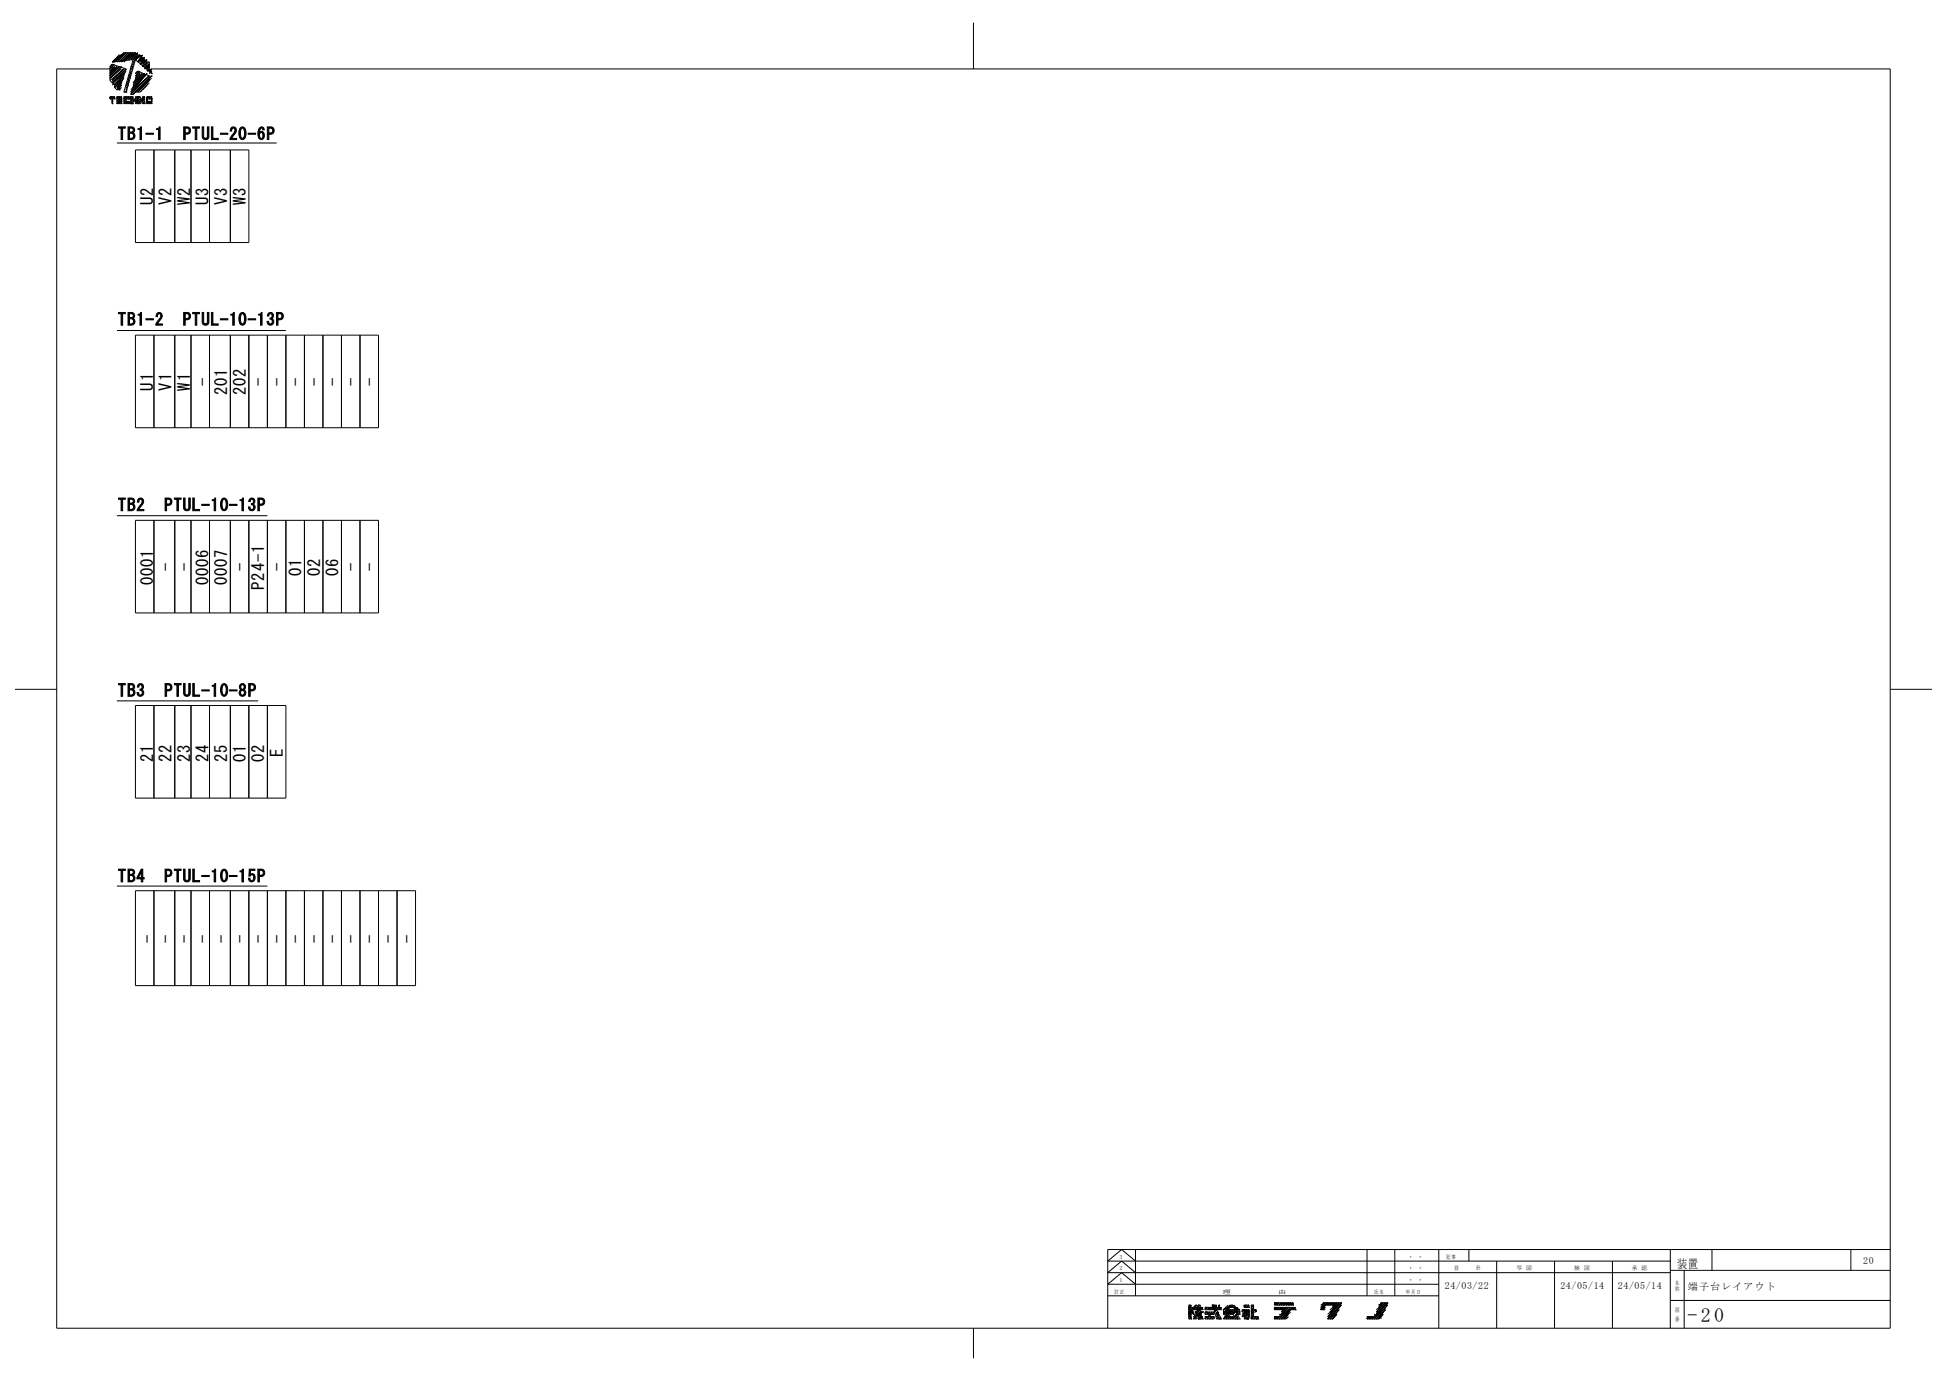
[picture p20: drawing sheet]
<svg xmlns="http://www.w3.org/2000/svg" width="297mm" height="210mm" viewBox="0 0 297 210" stroke-linecap="round" stroke-linejoin="round" font-family="sans-serif">
<defs><g id="words">
<text font-size="3" x="257.2" y="201.5">-20</text>
<g font-size="2.5">
<text x="18" y="21.3">TB1-1</text>
<text x="27.9" y="21.3">PTUL-20-6P</text>
<text x="23.3" y="31.2" transform="rotate(-90 23.3 31.2)">U2</text>
<text x="26.1" y="31.2" transform="rotate(-90 26.1 31.2)">V2</text>
<text x="29" y="31.2" transform="rotate(-90 29 31.2)">W2</text>
<text x="31.8" y="31.2" transform="rotate(-90 31.8 31.2)">U3</text>
<text x="34.6" y="31.2" transform="rotate(-90 34.6 31.2)">V3</text>
<text x="37.5" y="31.2" transform="rotate(-90 37.5 31.2)">W3</text>
<text x="18" y="49.6">TB1-2</text>
<text x="27.9" y="49.6">PTUL-10-13P</text>
<text x="23.3" y="59.5" transform="rotate(-90 23.3 59.5)">U1</text>
<text x="26.1" y="59.5" transform="rotate(-90 26.1 59.5)">V1</text>
<text x="29" y="59.5" transform="rotate(-90 29 59.5)">W1</text>
<text x="31.8" y="58.8" transform="rotate(-90 31.8 58.8)">-</text>
<text x="40.3" y="58.8" transform="rotate(-90 40.3 58.8)">-</text>
<text x="43.1" y="58.8" transform="rotate(-90 43.1 58.8)">-</text>
<text x="45.9" y="58.8" transform="rotate(-90 45.9 58.8)">-</text>
<text x="48.8" y="58.8" transform="rotate(-90 48.8 58.8)">-</text>
<text x="51.6" y="58.8" transform="rotate(-90 51.6 58.8)">-</text>
<text x="54.4" y="58.8" transform="rotate(-90 54.4 58.8)">-</text>
<text x="57.2" y="58.8" transform="rotate(-90 57.2 58.8)">-</text>
<text x="34.6" y="60.2" transform="rotate(-90 34.6 60.2)">201</text>
<text x="37.5" y="60.2" transform="rotate(-90 37.5 60.2)">202</text>
<text x="18" y="77.9">TB2</text>
<text x="25" y="77.9">PTUL-10-13P</text>
<text x="23.3" y="89.2" transform="rotate(-90 23.3 89.2)">0001</text>
<text x="26.1" y="87.1" transform="rotate(-90 26.1 87.1)">-</text>
<text x="29" y="87.1" transform="rotate(-90 29 87.1)">-</text>
<text x="31.8" y="89.2" transform="rotate(-90 31.8 89.2)">0006</text>
<text x="34.6" y="89.2" transform="rotate(-90 34.6 89.2)">0007</text>
<text x="37.5" y="87.1" transform="rotate(-90 37.5 87.1)">-</text>
<text x="40.3" y="89.9" transform="rotate(-90 40.3 89.9)">P24-1</text>
<text x="43.1" y="87.1" transform="rotate(-90 43.1 87.1)">-</text>
<text x="45.9" y="87.8" transform="rotate(-90 45.9 87.8)">01</text>
<text x="48.8" y="87.8" transform="rotate(-90 48.8 87.8)">02</text>
<text x="51.6" y="87.8" transform="rotate(-90 51.6 87.8)">06</text>
<text x="54.4" y="87.1" transform="rotate(-90 54.4 87.1)">-</text>
<text x="57.2" y="87.1" transform="rotate(-90 57.2 87.1)">-</text>
<text x="18" y="106.1">TB3</text>
<text x="25" y="106.1">PTUL-10-8P</text>
<text x="23.3" y="116.1" transform="rotate(-90 23.3 116.1)">21</text>
<text x="26.1" y="116.1" transform="rotate(-90 26.1 116.1)">22</text>
<text x="29" y="116.1" transform="rotate(-90 29 116.1)">23</text>
<text x="31.8" y="116.1" transform="rotate(-90 31.8 116.1)">24</text>
<text x="34.6" y="116.1" transform="rotate(-90 34.6 116.1)">25</text>
<text x="37.5" y="116.1" transform="rotate(-90 37.5 116.1)">01</text>
<text x="40.3" y="116.1" transform="rotate(-90 40.3 116.1)">02</text>
<text x="43.1" y="115.4" transform="rotate(-90 43.1 115.4)">E</text>
<text x="18" y="134.4">TB4</text>
<text x="25" y="134.4">PTUL-10-15P</text>
<text x="23.3" y="143.6" transform="rotate(-90 23.3 143.6)">-</text>
<text x="26.1" y="143.6" transform="rotate(-90 26.1 143.6)">-</text>
<text x="29" y="143.6" transform="rotate(-90 29 143.6)">-</text>
<text x="31.8" y="143.6" transform="rotate(-90 31.8 143.6)">-</text>
<text x="34.6" y="143.6" transform="rotate(-90 34.6 143.6)">-</text>
<text x="37.5" y="143.6" transform="rotate(-90 37.5 143.6)">-</text>
<text x="40.3" y="143.6" transform="rotate(-90 40.3 143.6)">-</text>
<text x="43.1" y="143.6" transform="rotate(-90 43.1 143.6)">-</text>
<text x="45.9" y="143.6" transform="rotate(-90 45.9 143.6)">-</text>
<text x="48.8" y="143.6" transform="rotate(-90 48.8 143.6)">-</text>
<text x="51.6" y="143.6" transform="rotate(-90 51.6 143.6)">-</text>
<text x="54.4" y="143.6" transform="rotate(-90 54.4 143.6)">-</text>
<text x="57.2" y="143.6" transform="rotate(-90 57.2 143.6)">-</text>
<text x="60.1" y="143.6" transform="rotate(-90 60.1 143.6)">-</text>
<text x="62.9" y="143.6" transform="rotate(-90 62.9 143.6)">-</text>
</g>
<text font-size="1.9" x="255.6" y="193.2">装置</text>
<g font-size="1.5">
<text x="220.2" y="196.4">24/03/22</text>
<text x="237.8" y="196.4">24/05/14</text>
<text x="246.5" y="196.4">24/05/14</text>
<text x="257.2" y="196.6">端子台レイアウト</text>
<text x="283.9" y="192.7">20</text>
</g>
<g font-size=".9">
<text x="170.5" y="191.9">３</text>
<text x="214.5" y="191.9">・ ・</text>
<text x="220.4" y="191.9">記事</text>
<text x="169.8" y="197.1">訂正</text>
<text x="170.5" y="195.4">１</text>
<text x="170.5" y="193.6">２</text>
<text x="186.3" y="197.1">理</text>
<text x="194.8" y="197.1">由</text>
<text x="209.4" y="197.1">氏 名</text>
<text x="214.2" y="197.1">年 月日</text>
<text x="214.5" y="195.4">・ ・</text>
<text x="214.5" y="193.6">・ ・</text>
<text x="221.7" y="193.6">設</text>
<text x="225" y="193.6">計</text>
<text x="231.1" y="193.6">写 図</text>
<text x="239.9" y="193.6">検</text>
<text x="241.4" y="193.6">図</text>
<text x="248.7" y="193.6">承 認</text>
<text x="255.3" y="195.8">名</text>
<text x="255.3" y="196.7">称</text>
<text x="255.3" y="200">図</text>
<text x="255.3" y="201.3">番</text>
</g>
</g></defs>
<g fill="none" stroke="#000" stroke-width=".15">
<path d="M16.8 14.7h.1M16.8 12.3l.7 .7M16.8 14.7v.4M16.8 15.1l.3-.4v1.1M16.8 14.7h.7M16.8 15.1h.7M16.8 10.5h-8.2v191.9h279.4v-191.9h-264.9M16.8 12.3l2.1-1.8-1.8 1.8M16.8 10.5l.7-.3-.7 .7 1-.7-1 1M17.1 9.8h.1M17.1 15.8h.1M17.1 15.1h.1"/>
<path d="M17.1 15.4h.1M17.1 9.8l2.1 .7M17.1 9.4h.4M17.1 9.8l-.3 .4v2.1M17.1 9.8v.4M17.1 9.8l-.3 .7M17.5 15.1h.1M17.5 9.1v.3M17.5 13v.3M17.5 14.7v.4M17.5 13.3l.3 .4M17.5 9.4l1.7-1.4-1.4 1.4"/>
<path d="M17.5 9.8l-.7 .7M17.5 14.7l-.4 .4M17.5 13l1.4-1.1-1.4 1.4M17.8 14.7h.1M17.8 13.7h.4M17.8 14.7h.7M17.8 15.8h.7M17.8 14.7v1.1M18.2 15.1h.1M18.2 15.4h.1M18.2 13.7h.1M18.2 8.4l-1.1 1"/>
<path d="M18.2 8.4h.3l-1.4 1M18.2 15.4h.3M18.2 10.2l-1.4 1.4M18.2 8.4l-.7 1M18.2 13.3v.4M18.5 15.1h.1M18.5 15.4h.1M18.5 15.8h.1M18.5 15.1h-.7l.4-.4v1.1l.3-.4M18.5 14.7v1.1M18.5 12.3l-.7 1 .7-.7M18.5 10.2l-1.7 1.7 1.7-1.4"/>
<path d="M18.5 13l-.7 .7M18.5 13.3l-.3 .4M18.5 14.7l-.7 .7M18.5 15.1l-.7 .7M18.9 14.7h.1M18.9 14.7h1.4M18.9 15.8h1.4M18.9 14.7v1.1M18.9 11.6l-1.4 1.4M18.9 11.2l-1.8 1.8M18.9 11.2l-1.8 1.4M18.9 11.2l-1.4 1.8"/>
<path d="M19.2 13.3h.1M19.2 13.7h.1M19.2 14h.1M19.2 10.5l-1 3.2M19.2 15.4l-.3 .4M19.2 13.3v.7M19.2 10.5l-2.1 2.1M19.2 10.9l-2.1 1.7M19.6 12.3h.1M19.6 8l-1.4 1.4M19.6 11.9h.3M19.6 12.3l-.4 .3h.4"/>
<path d="M19.6 11.9v.7M19.6 12.6l-.4 .4h.4l-.4 .3M19.9 11.2h.1M19.9 10.9h.1M19.9 15.8h.1M19.9 14.7h.1M19.9 14.7l-.3 .4v-.4l-.7 .7h1M19.9 10.5v.7M19.9 14.7v1.1M19.9 11.2l-.3 .4h.3l-.3 .3M19.9 10.5h.4M19.9 13.7l2.5-2.5-2.1 2.5"/>
<path d="M20.3 9.8h.1M20.3 9.4h.1M20.3 15.8h.1M20.3 9.1l-1.4 4.9h.3M20.3 9.1l-3.2 .3M20.3 14.7l-.4 .4M20.3 14.7v.4l-.7 .7v-.4l-.4 .4v-1.1l-.3 .4h1.7v-.4M20.3 9.4v.4M20.3 9.8l-.4 .4h.4l-.4 .3M20.3 9.1h.3M20.3 8l-1.4 1.4 1-1.4-1.4 1.4M20.6 14.7h.1"/>
<path d="M20.6 9.1l-1.4 4.9M20.6 9.1l2.5 2.1M20.6 8h-1.7l-1.4 1.4M20.6 8l.4 .4M20.6 14.7h.7M20.6 15.8h.7M20.6 9.1l1.1-.7-.7 1M20.6 8l-.7 1.1 1.1-1.1-.7 1.1M20.6 8l-1 1.1M20.6 8l-1.4 1.1M21 10.9h.1M21 15.8h.1"/>
<path d="M21 14.7h.1M21 10.9l-1.1 3.5M21 10.9l1.8 .7M21 8.4h.3M21 14.7v1.1M21 8.4l-.7 .7M21 10.9l-.4 .3M21 14.7l-1.1 1.1M21.3 15.1h.1M21.3 15.8h.1M21.3 8.4l1.1 1M21.3 15.1h.7l-.3 .3"/>
<path d="M21.3 15.4h-1v.4M21.3 14.7l.4 .7M21.3 15.1l.4 .7M21.3 15.1v.7M21.3 14.7l-.7 .7v.4M21.3 8.4l-1 1M21.3 8.4l-1 .7M21.3 9.8l1.1-.7-.7 .7M21.3 10.9l-.7 .7 .7-.4-.7 .7M21.3 15.1l-.7 .7M21.7 14.7h.1M21.7 15.4h.1"/>
<path d="M21.7 14.7h.3M21.7 15.8h.3M21.7 14.7v.7M21.7 8.7l-.7 .7M21.7 11.2l-1.4 1.4 1.7-1.4M22 15.8h.1M22 14.7v1.1M22 9.1l-.7 .7M22 8.7l-.7 1.1M22 8.7l-.7 .7M22 8.7l-1 .7M22 11.2l-1.7 1.8"/>
<path d="M22 11.2l-1.7 2.1M22 14.7l-1 1.1M22 15.4l-.3 .4M22.4 15.4h.1M22.4 15.1h.1M22.4 14.7h.1M22.4 9.4h.4M22.4 12.6v.4M22.4 14.7v1.1M22.4 14.7h.7M22.4 15.1h.7M22.4 15.4h.7"/>
<path d="M22.4 15.8h.7M22.4 9.4l-.7 .8M22.4 9.4l-.4 .8M22.8 9.4v1.1M22.8 11.9v.4l-1.8 1.7zM22.8 10.5l.3 .4M22.8 9.4l-.8 .8M22.8 9.8l-.8 .4M22.8 9.8l-.8 .7M22.8 9.8l-.4 .7 .4-.3-.4 .7M22.8 10.5l-.4 .4M22.8 11.6l-2.9 2.4"/>
<path d="M22.8 11.6l-2.9 2.8M23.1 11.6h.1M23.1 11.2h.1M23.1 15.1h.1M23.1 15.4h.1M23.1 15.8h.1M23.1 14.7l-.3 .4v-.4l-.4 .4M23.1 15.4l-.3 .4v-.4l-.4 .4M23.1 10.9v.3M23.1 14.7v1.1M23.1 11.9l-2.5 2.1h.7l1.5-1.4M23.1 11.6l-2.8 2.8h-.4"/>
<path d="M23.1 10.5l-.7 .4M23.1 10.5l-.3 .4h.3M23.1 10.9l-.3 .3M148.3 3.4v7.1M17.8 21.8h24.4M20.6 22.9h17.3v14.1h-17.3zM23.5 22.9v14.1M26.6 22.9v14.1M29.1 22.9v14.1M31.9 22.9v14.1M35.1 22.9v14.1M17.8 50.4h25.8"/>
<path d="M20.6 51.1h37.1v14.1h-37.1zM23.5 51.1v14.1M26.6 51.1v14.1M29.1 51.1v14.1M31.9 51.1v14.1M35.1 51.1v14.1M37.9 51.1v14.1M40.7 51.1v14.1M43.6 51.1v14.1M46.4 51.1v14.1M49.2 51.1v14.1M52 51.1v14.1"/>
<path d="M54.9 51.1v14.1M17.8 78.6h22.9M20.6 79.3h37.1v14.1h-37.1zM23.5 79.3v14.1M26.6 79.3v14.1M29.1 79.3v14.1M31.9 79.3v14.1M35.1 79.3v14.1M37.9 79.3v14.1M40.7 79.3v14.1M43.6 79.3v14.1M46.4 79.3v14.1"/>
<path d="M49.2 79.3v14.1M52 79.3v14.1M54.9 79.3v14.1M2.3 105h6.3M17.8 106.8h21.5M20.6 107.5h23v14.1h-23zM23.5 107.5v14.1M26.6 107.5v14.1M29.1 107.5v14.1M31.9 107.5v14.1M35.1 107.5v14.1M37.9 107.5v14.1"/>
<path d="M40.7 107.5v14.1M288 105h6.4M17.8 135h22.9M20.6 135.7h42.7v14.5h-42.7zM23.5 135.7v14.5M26.6 135.7v14.5M29.1 135.7v14.5M31.9 135.7v14.5M35.1 135.7v14.5M37.9 135.7v14.5M40.7 135.7v14.5M43.6 135.7v14.5"/>
<path d="M46.4 135.7v14.5M49.2 135.7v14.5M52 135.7v14.5M54.9 135.7v14.5M57.7 135.7v14.5M60.5 135.7v14.5M168.8 197.5h50.5M173 195.7l-2.1-1.8-2.1 1.8h50.5M173 193.9l-2.1-1.7-2.1 1.7h85.7M173 190.4v7.1M173 192.2l-2.1-1.8-2.1 1.8h85.7M181.2 199.2h.1"/>
<path d="M181.2 199.6h.1M181.2 198.9h.1M181.2 198.9v2.1M181.2 198.9h.3M181.5 198.9v.3M181.5 199.9v1.1M181.5 199.9l.4 .4M181.5 199.2h.4v.4M181.5 199.6h1.1v.3h-.4M181.5 199.6l.4 .3M181.5 199.9h.4M181.5 199.6l-.3 .7"/>
<path d="M181.5 199.2l-.3 .4M181.5 198.9l-.3 .7M181.5 198.9l-.3 .3M181.9 199.6h.1M181.9 199.9h.1M181.9 199.9v.4M181.9 199.9l-.7 .4M182.2 198.9h.1M182.2 199.9h.1M182.2 198.9v.7M182.2 198.9l-.3 .7M182.2 199.9l-.3 1.1"/>
<path d="M182.2 198.9l-1 1M182.6 198.9h.1M182.6 198.9h.3M182.6 198.9v.3h-.4l-1 1.1M182.9 199.2h.4M182.9 198.9v.3M182.9 199.9h.4M182.9 199.9l.4 1.1M182.9 198.9l-.7 .7M182.9 199.2l-.7 .7M182.9 199.2l-.7 .4M182.9 199.9l-1 1.1"/>
<path d="M182.9 199.9l-1 .8M182.9 199.9l-.3 .8 .7-.8M183.3 199.9h.1M183.3 199.6h.1M183.3 199.6h-.4v.3M183.3 199.2v.4M183.3 199.2l-1.1 1.1M183.3 199.2l-1.1 .7M183.3 199.9l-.7 .4M183.6 199.6h1.4M184 199.2l-.4 .4M184.7 198.9h.1"/>
<path d="M184.7 198.9h.7M184.7 198.9l.3 .3M184.7 199.9l-.4 .4-.3 .7 .3-.3M184.7 199.9l-.4 .8M185 199.2h-1.4v.4M185 199.9h-1.4v.4M185 199.6l.4 1.4M185 199.2v-.3l-.7 .7v-.4l-.3 .4M185 199.9v.4h-1.4M185.4 199.9h.1M185.4 199.2h.7M185.4 198.9v.3"/>
<path d="M185.4 199.9v.4M185.4 199.2l-.4 .7M185.4 199.2l-.4 .4M185.4 198.9l-.7 .7 .7-.4M185.7 198.9h.1M185.7 198.9v.3l-1 1.1v-.4M185.7 199.9l-.3 .4M186.1 199.6h.1M186.1 199.6h-.7l.7 1.4M186.1 199.2v.4M186.1 199.2l-.4 .4M186.4 199.6h.1"/>
<path d="M186.4 199.9h.1M186.4 199.9h2.5M186.4 199.6v.7M186.8 199.6h.1M186.8 199.6h2.1M186.8 199.6v.7M187.1 198.9l-.7 .7M187.1 199.6l-.7 .7M187.1 199.2l-.7 .4M187.1 199.6v.7l-.3 .7M187.1 199.9l-.3 .8M187.5 198.9h.4"/>
<path d="M187.5 199.2h.7M187.5 198.9l-1.1 .7M187.5 199.2l-1.1 .7M187.5 198.9l-.4 .7M187.5 198.9l-.7 .7M187.5 199.9l-.7 1.1M187.9 198.9l1 .7M187.9 199.2l1 .7M187.9 198.9l-.4 .3M187.9 198.9v.3M188.2 199.2h.1M188.2 198.9l-.3 .3"/>
<path d="M188.2 199.2v.7M188.6 199.6h.1M188.6 199.9h.1M188.6 199.6l-.7 .7M188.6 199.9l-.4 .8M188.9 199.9h.1M188.9 199.9l-1 1.1v-.3l-.4 .3v-.3l-.4 .3v-.3h1.1M188.9 199.6v.7M189.3 199.6h.1M189.3 199.6h1M189.3 199.9h.3M189.3 199.9l.3-.3v.3"/>
<path d="M189.3 199.6v.3M189.6 198.9h.1M189.6 198.9h.7M189.6 199.2h.7M189.6 198.9v.3M189.6 199.9l-.3 .8M190 198.9l-.4 .3M190 199.6l-.4 .3M190.3 199.9h.1M190.3 199.2h.1M190.3 199.6v1.4h-.7M190.3 199.9l-.7 .4v.7"/>
<path d="M190.3 198.9v.3M190.3 198.9l-.3 .3M190.3 199.9l-.7 .8M190.3 199.6l-1 1.1M190.3 199.6l-1 .7M190.7 199.9h.1M190.7 199.6h.1M190.7 198.9h.1M190.7 198.9h.3M190.7 198.9v2.1M190.7 199.6l.3-.4-.3 .7M191 199.6h.4"/>
<path d="M191 198.9v.7M191 199.9v.8M191 198.9l-.3 .3M191 199.6l-.3 .3M191 199.9l-.3 .4M191.4 199.6v.3h-.4M191.4 199.6l-.7 .3M194.2 199.2h.1M194.2 198.9h2.8M194.2 199.2h3.2M194.2 199.6h1.4l-.3 .7h-.4M194.2 199.2v.4"/>
<path d="M194.2 199.6l.7-.4-.3 .4M194.2 198.9l.7-.4-.3 .4M194.6 199.2l-.4 .4M194.6 198.5l-.4 .4M195.3 198.5l-.4 .4 .7-.4-.3 .4 .7-.4-.4 .4 .7-.4-.3 .4 .7-.4-.4 .4 .7-.4M195.3 199.2l-.4 .4 .7-.4-.3 .4 .7-.4M196 199.2l-.7 .7M196 199.2l-.4 .7M196.3 199.9l-.7 1.1 1.1-1.1M196.7 199.6h.7M196.7 199.6l-.7 1.1v.3M197 198.9h.1"/>
<path d="M197 198.5h-2.8v.4M197 198.5v.4M197 198.5l-.3 .4M197 199.2l-1.7 1.8 1.4-1.8-1.8 1.8 1.4-1.8-1.7 1.8M197.4 199.6h.1M197.4 199.2v.4M197.4 199.2l-.4 .4M197.4 199.2l-.7 .4M201.3 199.6h.7M201.3 199.6l.7-.4-.4 .4M201.3 198.9l.7-.4-.7 .7 1-.7-1 1.1M201.6 199.6h.1"/>
<path d="M201.6 198.5h.1M201.6 198.5h2.8M201.6 198.5l-.3 1.1M202 198.9h1.4l-1.1 2.1M202 198.9l-.4 .7M202 198.9l.7-.4-.4 .4 .7-.4-.3 .4 .7-.4-.4 .4 .7-.4-.7 .7M203.7 199.6l-1 1.4 1.4-1.4M203.7 199.9l-.7 1.1M204.4 198.5l-1 2.2M204.4 198.5l-1.7 1.4 1.4-1.4-1.4 1.1M204.4 198.5l-2.1 2.2 2.1-1.8-2.1 2.1M204.4 198.5l-2.1 1.8"/>
<path d="M208.3 190.4v7.1M209.7 199.6l1.4-1.1-1.4 1.4M210.1 198.9l.7-.4-.7 .7M210.4 198.5h.1M210.4 198.5h1.1M210.4 198.5l-.7 1.8M210.4 198.5v.4M210.8 199.6l-1.1 1.4 1.4-1.4M210.8 199.9l-.7 1.1M211.1 198.9l-1.7 2.1 2.1-2.1M211.5 198.5l-1.1 2.2v.3M211.5 198.5l-2.5 2.5"/>
<path d="M212.5 190.4v7.1M219.3 190.4v12M223.8 190.4v1.8M228.1 192.2v10.2M236.9 192.2v10.2M245.7 192.2v10.2M254.5 190.4v12M254.5 193.6h33.5M254.5 198.2h33.5M256.6 193.6v8.8M260.9 190.4v3.2M282 190.4v3.2"/>
<path d="M288 190.4h-119.2v12M148.3 202.4v4.6M181.2 200.3h.1M181.2 201h.3M181.5 201h.1M181.5 200.3l-.3 .4h.3l-.3 .3M181.9 200.3h.1M181.9 201h.3M182.2 201h.1M182.2 200.7v.3M182.6 201h.7M182.6 200.3l-.4 .7"/>
<path d="M182.6 200.3v.7M182.9 200.3h.1M182.9 200.7h.1M182.9 200.3v.7l.4-.3h-.4M182.9 200.7l-.3 .3M183.3 201h.1M183.6 200.3l.4-.4v.4l.3-.4v.8M184 200.7l-.4 .3M184.7 200.7l-.4 .3M185 200.7v.3h-1.4M185 200.7h-1.4v.3M185 200.7l-.3 .3"/>
<path d="M185.4 201h.7M185.4 200.3h.3l-.3 .4M186.1 201h.1M186.1 200.7l-.4 .3v-.3l-.3 .3M186.4 201h2.5M186.4 200.3h.4M186.8 200.3l.7-.7v.7h.4M186.8 200.3l-.4 .7M187.9 200.3l.3 .4M187.9 200.3v-.7l-1.5 1.4M188.2 201l.4-.3v.3M188.6 201h.1"/>
<path d="M188.6 200.3h.3M188.6 200.3v-1.1l-1.8 1.8M188.6 200.3l.3 .7M188.9 200.3h.1M188.9 201h.1M189.3 200.7h.3M190.3 200.3h.1M190.3 200.7h.1M190.3 200.3l-.7 .4M190.3 200.3l-.7 .7M190.3 200.7l-.7 .3M190.3 200.7l-.3 .3"/>
<path d="M190.7 200.7h.1M190.7 201h1M190.7 200.7l.3-.4-.3 .7M191 200.7h.7M191 200.7l-.3 .3M191.4 200.7l-.4 .3M191.7 201h.1M191.7 200.7v.3M191.7 200.7l-.3 .3M194.2 200.7h.1M194.2 201h1.8M194.2 200.7h.7l-.7 .3"/>
<path d="M194.2 200.7v.3M194.6 200.7l-.4 .3M196.3 200.7l-.3 .3M202.3 201h.7M203 201h.1M203.7 200.3l-.7 .7M208.3 200.7h.1M208.3 200.7v.3M208.3 201h1.8M208.3 200.7h1.1l-.7 .3 .3-.3-.7 .3M208.7 200.7l-.4 .3M209.4 200.3h.1"/>
<path d="M210.8 200.3l-.7 .7"/>
</g>
<use href="#words"/>
</svg>
